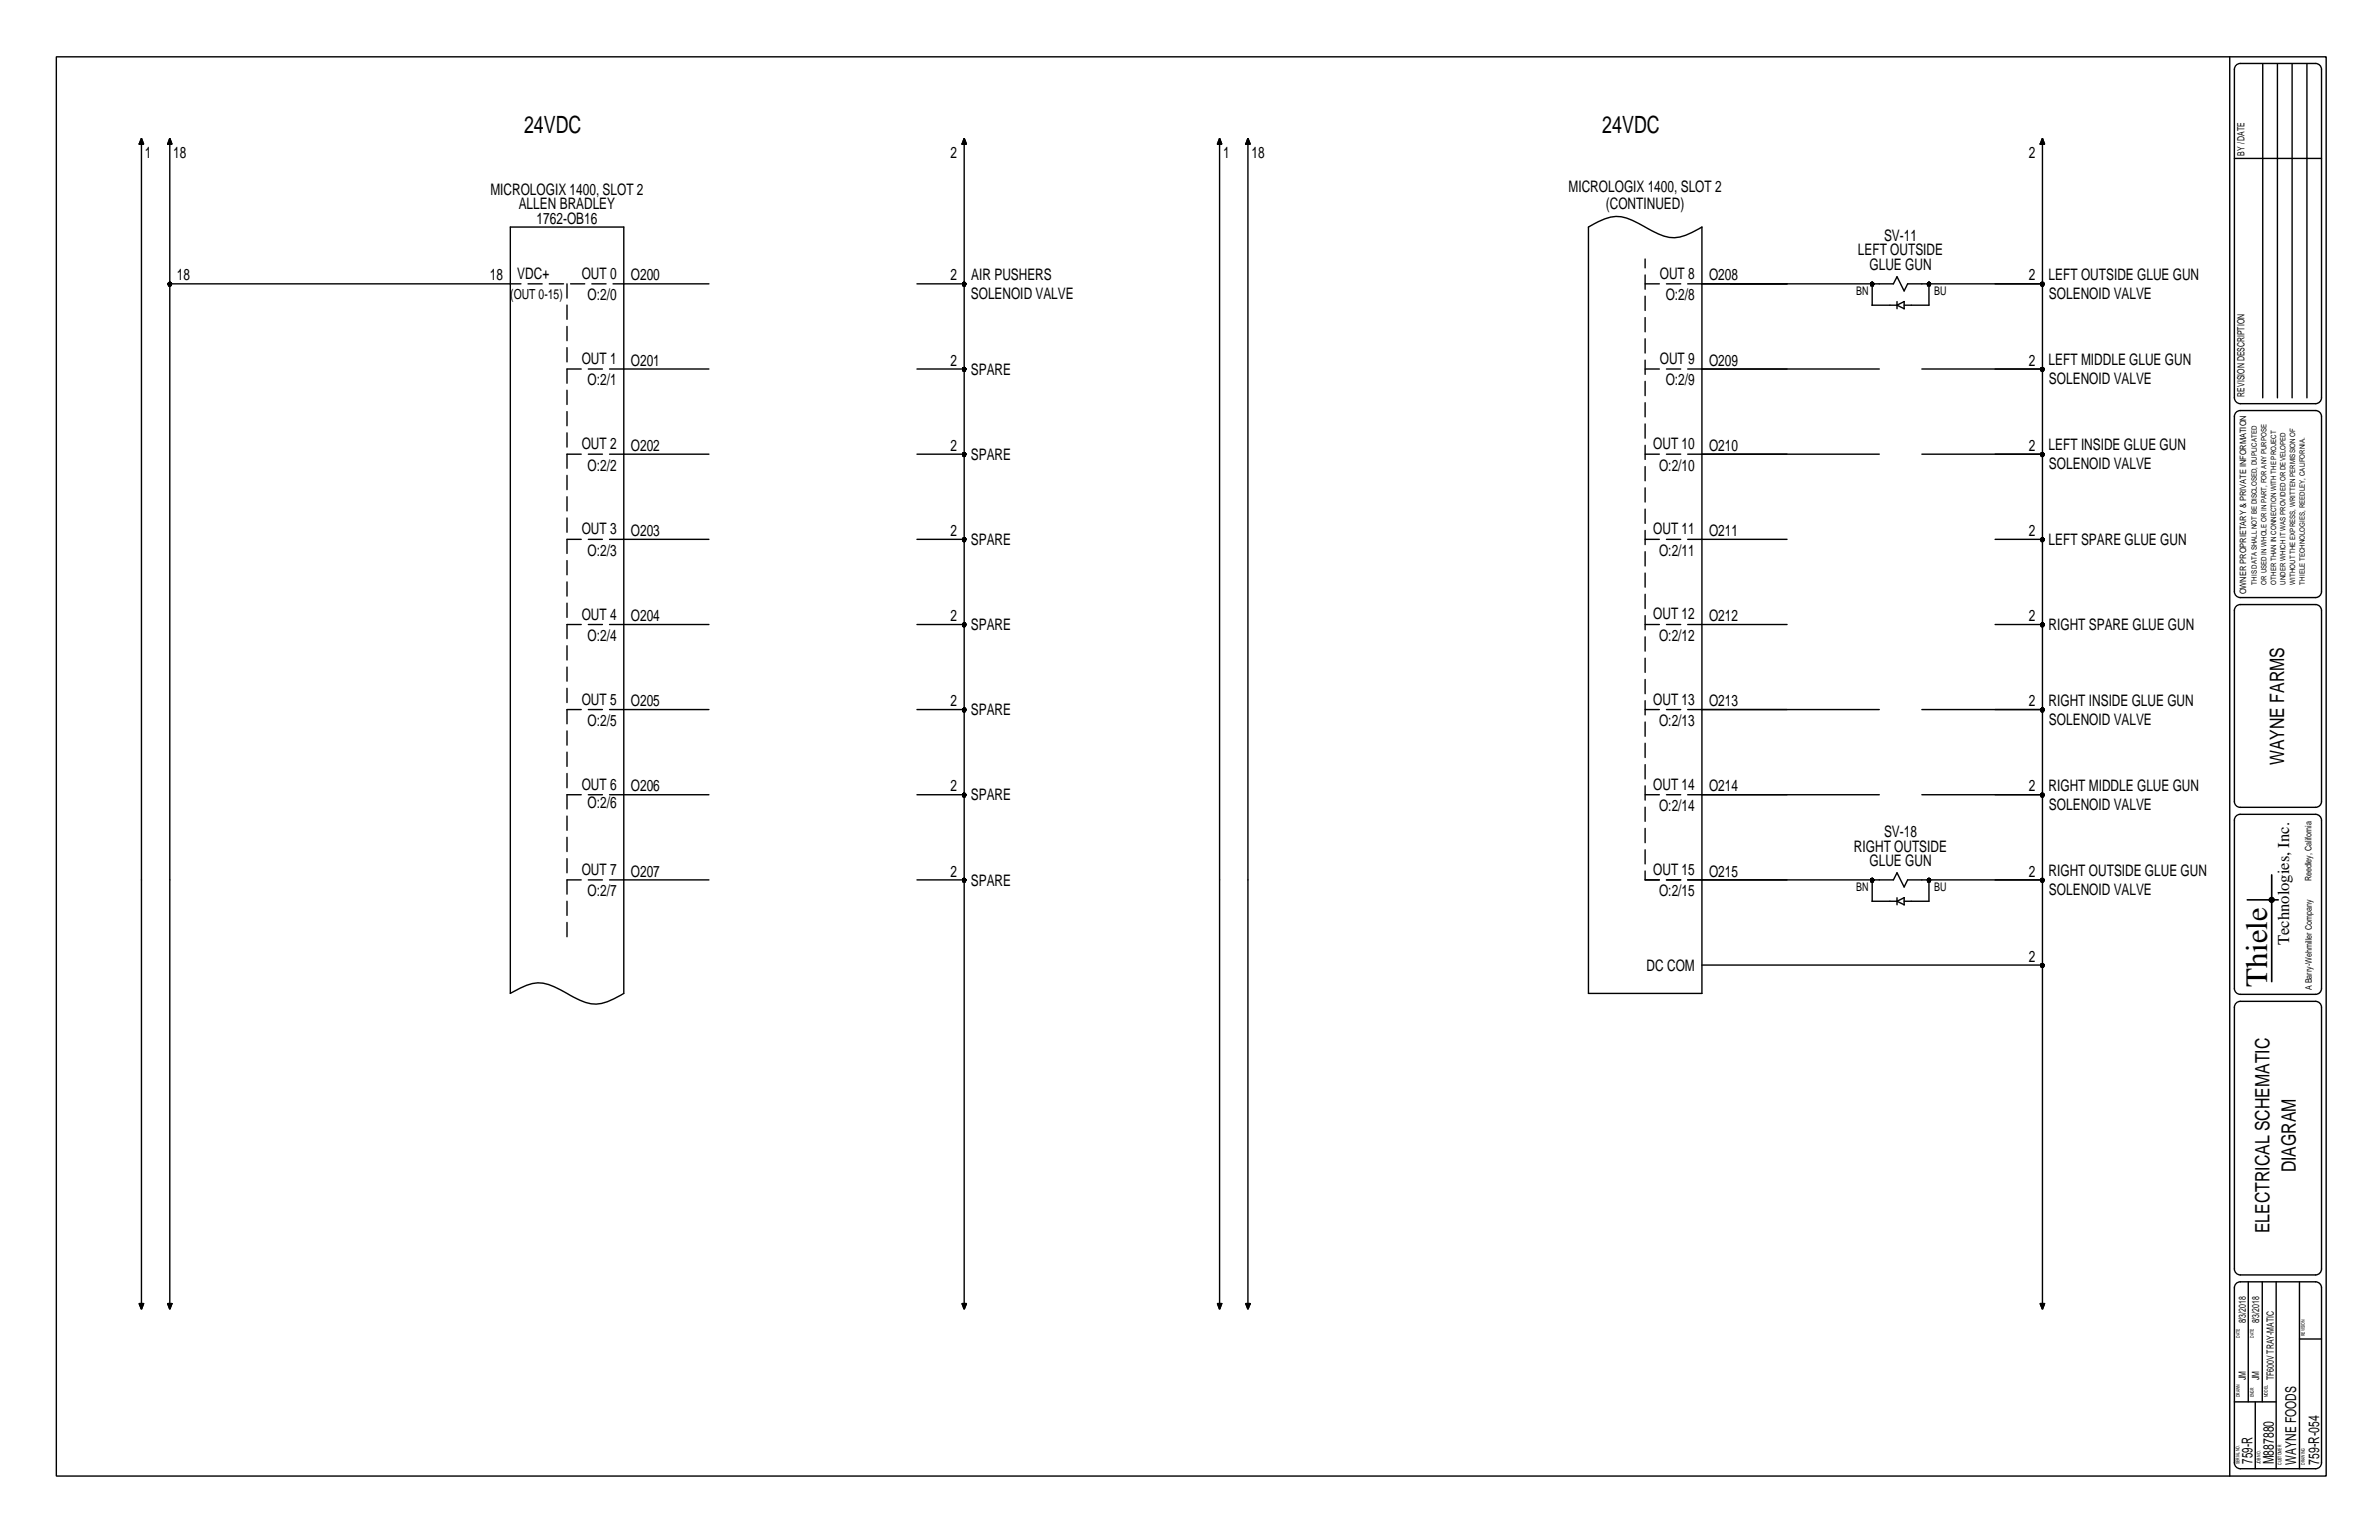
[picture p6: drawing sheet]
<svg xmlns="http://www.w3.org/2000/svg" width="432mm" height="279mm" viewBox="0 0 432 279" stroke-linecap="round" stroke-linejoin="round" font-family="sans-serif">
<defs><g id="words">
<text font-size="5.6" x="411.5" y="179" transform="rotate(-90 411.5 179)">Thiele</text>
<g font-size="4.3">
<text x="95.1" y="24.1">24VDC</text>
<text x="290.8" y="24.1">24VDC</text>
</g>
<g font-size="3.6">
<text x="414.6" y="138.8" transform="rotate(-90 414.6 138.8)">WAYNE FARMS</text>
<text x="416.7" y="212.7" transform="rotate(-90 416.7 212.7)">DIAGRAM</text>
<text x="411.9" y="223.8" transform="rotate(-90 411.9 223.8)">ELECTRICAL SCHEMATIC</text>
</g>
<text font-size="3" x="415.5" y="171.5" transform="rotate(-90 415.5 171.5)">Technologies, Inc.</text>
<g font-size="2.9">
<text x="26.3" y="28.7">1</text>
<text x="31.5" y="28.7">18</text>
<text x="172.5" y="28.7">2</text>
<text x="222" y="28.7">1</text>
<text x="227.2" y="28.7">18</text>
<text x="368.2" y="28.7">2</text>
<text x="89" y="35.4">MICROLOGIX 1400, SLOT 2</text>
<text x="284.7" y="34.8">MICROLOGIX 1400, SLOT 2</text>
<text x="94.2" y="38">ALLEN BRADLEY</text>
<text x="97.4" y="40.6">1762-OB16</text>
<text x="291.5" y="38">(CONTINUED)</text>
<text x="337.2" y="46.4">LEFT OUTSIDE</text>
<text x="342" y="43.8">SV-11</text>
<text x="32.1" y="50.9">18</text>
<text x="88.9" y="50.9">18</text>
<text x="93.9" y="50.6">VDC+</text>
<text x="105.6" y="50.6">OUT 0</text>
<text x="114.5" y="50.9">O200</text>
<text x="172.5" y="50.9">2</text>
<text x="176.3" y="50.8">AIR PUSHERS</text>
<text x="301.3" y="50.6">OUT 8</text>
<text x="310.2" y="50.9">O208</text>
<text x="339.3" y="48.9">GLUE GUN</text>
<text x="368.2" y="50.9">2</text>
<text x="371.8" y="50.8">LEFT OUTSIDE GLUE GUN</text>
<text x="106.7" y="54.5">O:2/0</text>
<text x="176.2" y="54.3">SOLENOID VALVE</text>
<text x="302.3" y="54.5">O:2/8</text>
<text x="371.9" y="54.3">SOLENOID VALVE</text>
<text x="105.6" y="66">OUT 1</text>
<text x="106.7" y="69.9">O:2/1</text>
<text x="114.5" y="66.3">O201</text>
<text x="172.5" y="66.3">2</text>
<text x="176.2" y="68">SPARE</text>
<text x="301.3" y="66">OUT 9</text>
<text x="302.3" y="69.9">O:2/9</text>
<text x="310.2" y="66.3">O209</text>
<text x="368.2" y="66.3">2</text>
<text x="371.8" y="66.3">LEFT MIDDLE GLUE GUN</text>
<text x="371.9" y="69.7">SOLENOID VALVE</text>
<text x="105.6" y="81.5">OUT 2</text>
<text x="114.5" y="81.8">O202</text>
<text x="172.5" y="81.8">2</text>
<text x="176.2" y="83.4">SPARE</text>
<text x="300.1" y="81.5">OUT 10</text>
<text x="310.2" y="81.8">O210</text>
<text x="368.2" y="81.8">2</text>
<text x="371.8" y="81.7">LEFT INSIDE GLUE GUN</text>
<text x="106.7" y="85.4">O:2/2</text>
<text x="301.1" y="85.4">O:2/10</text>
<text x="371.9" y="85.2">SOLENOID VALVE</text>
<text x="105.6" y="96.9">OUT 3</text>
<text x="106.7" y="100.8">O:2/3</text>
<text x="114.5" y="97.2">O203</text>
<text x="172.5" y="97.2">2</text>
<text x="176.2" y="98.9">SPARE</text>
<text x="300.1" y="96.9">OUT 11</text>
<text x="301.1" y="100.8">O:2/11</text>
<text x="310.2" y="97.2">O211</text>
<text x="368.2" y="97.2">2</text>
<text x="371.8" y="98.9">LEFT SPARE GLUE GUN</text>
<text x="105.6" y="112.4">OUT 4</text>
<text x="114.5" y="112.7">O204</text>
<text x="172.5" y="112.7">2</text>
<text x="300.1" y="112.4">OUT 12</text>
<text x="310.2" y="112.7">O212</text>
<text x="368.2" y="112.7">2</text>
<text x="106.7" y="116.3">O:2/4</text>
<text x="176.2" y="114.3">SPARE</text>
<text x="301.1" y="116.3">O:2/12</text>
<text x="371.8" y="114.3">RIGHT SPARE GLUE GUN</text>
<text x="105.6" y="127.8">OUT 5</text>
<text x="106.7" y="131.7">O:2/5</text>
<text x="114.5" y="128.1">O205</text>
<text x="172.5" y="128.1">2</text>
<text x="176.2" y="129.8">SPARE</text>
<text x="300.1" y="127.8">OUT 13</text>
<text x="301.1" y="131.7">O:2/13</text>
<text x="310.2" y="128.1">O213</text>
<text x="368.2" y="128.1">2</text>
<text x="371.8" y="128">RIGHT INSIDE GLUE GUN</text>
<text x="371.9" y="131.5">SOLENOID VALVE</text>
<text x="105.6" y="143.3">OUT 6</text>
<text x="114.5" y="143.6">O206</text>
<text x="172.5" y="143.6">2</text>
<text x="300.1" y="143.3">OUT 14</text>
<text x="310.2" y="143.6">O214</text>
<text x="368.2" y="143.6">2</text>
<text x="371.8" y="143.5">RIGHT MIDDLE GLUE GUN</text>
<text x="106.7" y="146.5">O:2/6</text>
<text x="176.2" y="145.2">SPARE</text>
<text x="301.1" y="147.2">O:2/14</text>
<text x="371.9" y="147">SOLENOID VALVE</text>
<text x="336.5" y="154.5">RIGHT OUTSIDE</text>
<text x="342" y="151.9">SV-18</text>
<text x="105.6" y="158.7">OUT 7</text>
<text x="114.5" y="159">O207</text>
<text x="172.5" y="159">2</text>
<text x="176.2" y="160.7">SPARE</text>
<text x="300.1" y="158.8">OUT 15</text>
<text x="310.2" y="159">O215</text>
<text x="339.3" y="157.1">GLUE GUN</text>
<text x="368.2" y="159">2</text>
<text x="371.8" y="158.9">RIGHT OUTSIDE GLUE GUN</text>
<text x="106.7" y="162.6">O:2/7</text>
<text x="301.1" y="162.6">O:2/15</text>
<text x="371.9" y="162.4">SOLENOID VALVE</text>
<text x="298.9" y="176.1">DC COM</text>
<text x="368.2" y="174.5">2</text>
</g>
<g font-size="2.7">
<text x="408.9" y="265.5" transform="rotate(-90 408.9 265.5)">759-R</text>
<text x="412.7" y="265.6" transform="rotate(-90 412.7 265.6)">M887880</text>
<text x="416.8" y="265.7" transform="rotate(-90 416.8 265.7)">WAYNE FOODS</text>
<text x="420.9" y="265.7" transform="rotate(-90 420.9 265.7)">759-R-054</text>
</g>
<text font-size="2.5" x="92.6" y="54.3">(OUT 0-15)</text>
<g font-size="2.2">
<text x="336.9" y="53.6">BN</text>
<text x="351.1" y="53.6">BU</text>
<text x="336.9" y="161.7">BN</text>
<text x="351.1" y="161.7">BU</text>
</g>
<g font-size="1.8">
<text x="407.4" y="28.2" transform="rotate(-90 407.4 28.2)">BY / DATE</text>
<text x="407.4" y="71.9" transform="rotate(-90 407.4 71.9)">REVISION DESCRIPTION</text>
<text x="407.6" y="240.1" transform="rotate(-90 407.6 240.1)">8/3/2018</text>
<text x="410" y="240.1" transform="rotate(-90 410 240.1)">8/3/2018</text>
<text x="407.6" y="250.4" transform="rotate(-90 407.6 250.4)">JM</text>
<text x="410" y="250.4" transform="rotate(-90 410 250.4)">JM</text>
<text x="412.7" y="250.4" transform="rotate(-90 412.7 250.4)">TF600V TRAY-MATIC</text>
</g>
<g font-size="1.6">
<text x="407.7" y="107.8" transform="rotate(-90 407.7 107.8)">OWNER PROPRIETARY &amp; PRIVATE INFORMATION</text>
<text x="419.6" y="159.9" transform="rotate(-90 419.6 159.9)">Reedley, California</text>
<text x="419.6" y="179.6" transform="rotate(-90 419.6 179.6)">A Barry-Wehmiller Company</text>
</g>
<g font-size="1.3">
<text x="409.6" y="106" transform="rotate(-90 409.6 106)">THIS DATA SHALL NOT BE DISCLOSED, DUPLICATED</text>
<text x="411.4" y="106" transform="rotate(-90 411.4 106)">OR USED IN WHOLE OR IN PART, FOR ANY PURPOSE</text>
<text x="413.1" y="106" transform="rotate(-90 413.1 106)">OTHER THAN IN CONNECTION WITH THE PROJECT</text>
<text x="414.8" y="106" transform="rotate(-90 414.8 106)">UNDER WHICH IT WAS PROVIDED OR DEVELOPED</text>
<text x="416.6" y="106" transform="rotate(-90 416.6 106)">WITHOUT THE EXPRESS, WRITTEN PERMISSION OF</text>
<text x="418.3" y="106" transform="rotate(-90 418.3 106)">THIELE TECHNOLOGIES, REEDLEY, CALIFORNIA.</text>
</g>
<g font-size=".9">
<text x="406.6" y="242.7" transform="rotate(-90 406.6 242.7)">DATE</text>
<text x="409.1" y="242.7" transform="rotate(-90 409.1 242.7)">DATE</text>
<text x="418.3" y="242.4" transform="rotate(-90 418.3 242.4)">REVISION</text>
<text x="406.6" y="253.5" transform="rotate(-90 406.6 253.5)">DRAWN</text>
<text x="409.1" y="253.5" transform="rotate(-90 409.1 253.5)">ENGR</text>
<text x="411.6" y="253.5" transform="rotate(-90 411.6 253.5)">MODEL</text>
<text x="406.5" y="265.7" transform="rotate(-90 406.5 265.7)">SERIAL NO.</text>
<text x="410.3" y="265.7" transform="rotate(-90 410.3 265.7)">JOB NO.</text>
<text x="414.1" y="265.8" transform="rotate(-90 414.1 265.8)">CUSTOMER</text>
<text x="418.3" y="265.8" transform="rotate(-90 418.3 265.8)">DRAWING</text>
</g>
</g></defs>
<g fill="none" stroke="#000" stroke-width=".25">
<path d="M10.2 10.3h412v257.5h-412zM404.7 10.3v257.5M405.6 12.6v59.6M406.6 11.5h13.7a1.08 1.08 0 0 1 1.1 1.1v59.6a1.08 1.08 0 0 1-1.1 1h-13.7M410.7 11.6v60.6M413.4 11.6v60.6M416 11.6v60.6M418.7 11.6v60.6M25.3 26.1h.8zM25.7 25.7v211.2M25.7 25.1l.4 1h-.8zM30.4 26.1h.8z"/>
<path d="M30.8 25.7v211.2M30.8 25.1l.4 1h-.8zM174.6 26.1h.8zM175 25.1l.4 1h-.8zM175 25.7v211.2M221 26.1h.7zM221.4 25.7v211.2M221.4 25.1l.3 1h-.7zM226.1 26.1h.8zM226.5 25.7v211.2M226.5 25.1l.4 1h-.8zM370.3 26.1h.8z"/>
<path d="M370.7 25.1l.4 1h-.8zM370.7 25.7v211.2M405.6 28.7h15.8M30.6 51.5v.1zM30.6 51.5h.1M30.6 51.4h.1M30.6 51.5l.1 .2zM30.6 51.6h.1M30.6 51.5h.2l-.1 .2zM30.6 51.4v.1zM30.6 51.4l.1-.1zM30.6 51.3h.1"/>
<path d="M30.6 51.6l.1 .1zM30.6 51.7h.1M30.7 51.3l-.1 .2zM30.7 51.3l.1-.1zM30.7 51.3l.1 .2zM30.7 51.7l.1 .1zM30.7 51.3l.1-.1v.3zM30.7 51.3l.1 .2h-.2zM30.7 51.3l-.1 .1zM30.7 51.3h.1M30.7 51.7h.1M30.8 51.8h.1"/>
<path d="M30.7 51.2h.1M30.7 51.8h.1M30.8 51.2h.1M30.9 51.3h.1M30.9 51.7h.1M30.8 51.2l.2 .1-.2 .2zM30.8 51.2l.2 .1zM30.8 51.5l.2 .2-.2 .1zM30.8 51.5h.3l-.1 .2zM30.8 51.8l.2-.1zM30.8 51.5l-.1 .2zM30.8 51.5l.2 .2z"/>
<path d="M30.8 51.5h63.8M30.8 51.5v.3l-.1-.1zM30.9 51.2h.1M30.9 51.8h.1M31 51.3h.1M31 51.7h.1M31 51.3l.1 .1zM31 51.3l-.2 .2zM31 51.3l.1 .2zM31 51.7l.1-.1zM31 51.3l.1 .2h-.3zM31 51.4h.1"/>
<path d="M31 51.6h.1M31.1 51.4v.1zM31.1 51.4h.1M31.1 51.5h.1M31.1 51.6l-.1 .1zM31.1 51.6h.1M31.1 51.5v.1zM31.1 51.5l-.1 .2zM92.6 41.2h20.6v139l-1.1 .7a6.8 6.8 0 0 1-5.9 .9l-.8-.3a42.7 42.7 0 0 0-6.5-3.1 7 7 0 0 0-5.1 1.2l-1.2 .6zM95.8 51.5h2.6M99.7 51.5h2.6M102.9 51.5v2.6"/>
<path d="M102.9 55.4v2.5M102.9 59.2v2.6M103.6 51.5h2.5M107.4 51.5h2.6M111.3 51.5h17.4M166.4 51.5h8.6M174.8 51.4h.1M174.8 51.5h.1M174.8 51.5l.1 .2zM174.8 51.5v.1zM174.8 51.6h.1M174.8 51.5h.2l-.1 .2z"/>
<path d="M174.8 51.4v.1zM174.8 51.6l.1 .1zM174.8 51.3h.1M174.8 51.7h.1M174.9 51.3l-.1 .2zM174.9 51.3l.1-.1zM174.9 51.3l.1 .2zM174.9 51.7l.1 .1zM174.9 51.3h.1M174.9 51.7h.1M174.9 51.3l.1-.1v.3zM174.9 51.3l.1 .2h-.2z"/>
<path d="M174.9 51.3l-.1 .1zM175 51.8h.1M174.9 51.2h.1M174.9 51.8h.1M175 51.2h.1M175 51.2l.2 .1zM175 51.2l.1 .1zM175 51.5l-.1 .2zM175 51.8l.2-.1zM175 51.5l.2 .2zM175 51.8l.1-.1zM175 51.2l.2 .1-.2 .2z"/>
<path d="M175 51.5l.2 .2-.2 .1zM175 51.5h.3l-.1 .2zM175 51.5v.3l-.1-.1zM175.1 51.2h.1M175.1 51.3h.1M175.1 51.7h.1M175.1 51.8h.1M175.2 51.3h.1M175.2 51.7h.1M175.2 51.3l.1 .2h-.3zM175.2 51.3l-.2 .2zM175.2 51.3l.1 .2z"/>
<path d="M175.2 51.3v.1zM175.2 51.4h.1M175.2 51.6h.1M175.2 51.4l.1 .1zM175.2 51.6v.1zM175.3 51.5h.1M175.3 51.5l-.1 .2zM175.3 51.5l-.1 .1zM175.3 51.6h.1M288.3 41.2a10 10 0 0 1 5.5-1.9 13.4 13.4 0 0 1 5.4 2.2l1 .5a6.3 6.3 0 0 0 6.5 .3l2.2-1.1v139h-20.6zM298.6 47v1.6M298.6 49.9v2.6"/>
<path d="M298.6 53.7v2.6M298.6 57.6v2.6M298.6 51.5h2.6M302.5 51.5h2.6M339.6 51.5h.2l-.1 .2zM339.6 51.5l.1 .2zM339.6 51.5v.1zM339.6 51.5h.1M339.6 51.6h.1M339.6 51.4h.1M339.6 51.6l.1 .1zM339.6 51.7h.1"/>
<path d="M339.6 51.3h.1M339.6 51.4v.1zM339.7 51.3h.1M339.7 51.7l.1 .1zM339.7 51.3l.1-.1zM339.7 51.3l.1 .2zM339.7 51.8h.1M339.7 51.7h.1M339.7 51.3l-.1 .2zM339.7 51.3l.1 .2h-.2zM339.7 51.3l.1-.1v.3zM339.8 51.8h.1"/>
<path d="M339.7 51.2h.1M339.8 51.2h.1M339.8 51.8l.2-.1zM339.8 51.5h.3l-.1 .2zM339.8 51.5l.2 .2-.2 .1zM339.8 51.2l.2 .1zM339.8 51.2l.2 .1-.2 .2zM339.8 51.8h.1zM339.8 51.2l.1 .1zM339.8 51.5l.2 .2zM339.8 51.5l-.1 .2zM339.8 51.5v3.9h4.5"/>
<path d="M339.8 51.5v.3l-.1-.1zM339.9 51.8h.1M339.9 51.2h.1M339.9 51.3h.1M340 51.7h.1M340 51.3h.1M339.9 51.7h.1M340 51.3l.1 .2zM340 51.3l-.2 .2zM340 51.3l.1 .2h-.3zM340 51.4h.1M340 51.6h.1"/>
<path d="M340 51.4l.1 .1zM340 51.6v.1zM340.1 51.6h.1M340.1 51.5l-.1 .1zM340.1 51.5h.1M340.1 51.5l-.1 .2zM344.3 55.4l1.3-.7v1.3zM344.3 54.7v1.3M349.9 51.5l.1 .2zM349.9 51.5v.1zM349.9 51.6h.1M349.9 51.4h.1"/>
<path d="M349.9 51.5h.1M349.9 51.5h.2l-.1 .2zM349.9 51.6l.1 .1zM349.9 51.4l.1-.1-.1 .2zM349.9 51.7h.1M349.9 51.3h.1M349.9 51.4v.1zM349.9 51.4l.1-.1zM350 51.3h.1M350 51.8h.1M350 51.7h.1M350 51.7l.1 .1z"/>
<path d="M350 51.3l.1-.1zM350 51.3l.1 .2h-.2zM350 51.3l.1-.1v.3zM350 51.3l-.1 .2zM350 51.3l.1 .2zM350 51.2h.1M350.1 51.8h.1M350.1 51.2h.1M350.1 51.5v.3l-.1-.1zM350.1 51.5l-.1 .2zM350.1 51.8l.2-.1zM350.1 51.5h.3l-.1 .2z"/>
<path d="M350.1 51.5l.2 .2-.2 .1zM350.1 51.2l.2 .1zM350.1 51.2l.2 .1-.2 .2zM350.2 51.8h.1M350.2 51.3h.1M350.1 51.5l.2 .2zM350.1 51.5v3.9h-4.5M350.2 51.2h.1M350.3 51.7h.1M350.3 51.3h.1M350.2 51.7h.1M350.3 51.3l.1 .2z"/>
<path d="M350.3 51.3l.1 .1zM350.3 51.3l-.2 .2zM350.3 51.3l.1 .2h-.3zM350.3 51.6h.1M350.3 51.4h.1M350.4 51.4v.1zM350.4 51.6h.1M350.4 51.5h.1M350.4 51.6l-.1 .1zM350.4 51.4h.1M350.4 51.5v.1zM350.4 51.5l-.1 .2z"/>
<path d="M370.5 51.5h.2l-.2 .2zM370.5 51.5v.2zM370.5 51.5h.1M370.5 51.4h.1M370.5 51.5v.1zM370.5 51.6h.1M370.5 51.6v.1zM370.5 51.4v.1zM370.5 51.3h.1M370.5 51.7h.1M370.5 51.3l.2-.1zM370.5 51.3l.2 .2z"/>
<path d="M370.5 51.7l.2 .1zM370.5 51.3l.2-.1v.3zM370.5 51.3l.2 .2h-.2zM370.5 51.3v.2zM370.5 51.3v.1zM370.6 51.3h.1M370.6 51.7h.1M370.6 51.3l.1-.1zM370.6 51.7l.1 .1zM370.6 51.2h.1M370.6 51.8h.1M370.8 51.3h.1"/>
<path d="M370.8 51.7h.1M370.7 51.2l.2 .1zM370.7 51.2h.1M370.7 51.5l-.2 .2zM370.7 51.8l.2-.1zM370.7 51.5l.2 .2zM370.7 51.8h.1M370.7 51.5h-24.5l-.6 1.3-1.3-2.6-.6 1.3h-37.4M370.7 51.5v.3l-.2-.1zM370.7 51.2l.2 .1-.2 .2zM370.7 51.5l.2 .2-.2 .1zM370.7 51.5h.3l-.1 .2z"/>
<path d="M370.8 51.2h.1M370.8 51.8h.1M370.9 51.3h.1M370.9 51.7h.1M370.9 51.3v.1zM370.9 51.3l.1 .2h-.3zM370.9 51.3l-.2 .2zM370.9 51.3l.1 .2zM370.9 51.4h.1M370.9 51.6h.1M370.9 51.4l.1 .1zM370.9 51.6v.1z"/>
<path d="M370.9 51.5h.1M371 51.5l-.1 .1zM371 51.5l-.1 .2zM102.9 63.1v2.6M102.9 70.8v2.6M102.9 74.7v2.5M102.9 78.5v2.6M105.5 67h-2.6v2.5M106.8 67h2.5M110.6 67h18.1M166.4 67h8.6M174.8 66.9h.1"/>
<path d="M174.8 67l.1 .2zM174.8 67v.1zM174.8 67h.1M174.8 67h.2l-.1 .2zM174.8 66.8h.1M174.8 67.1h.1M174.8 66.8v.2zM174.8 66.8v.1zM174.8 67.1l.1 .1zM174.8 66.7h.1M174.8 67.2h.1M174.9 66.7l-.1 .3z"/>
<path d="M174.9 66.7h.1zM174.9 66.7l.1 .3zM174.9 67.2h.1zM174.9 66.7h.1M174.9 67.2h.1M174.9 66.7h.1v.3zM174.9 66.7l.1 .3h-.2zM174.9 66.7l-.1 .1zM175 67.2h.1M175 66.7h.1M175 66.7h.2zM175 66.7h.1z"/>
<path d="M175 67l-.1 .2zM175 67.2h.2zM175 67l.2 .2zM175 67.2h.1zM175 66.7h.2l-.2 .3zM175 67l.2 .2h-.2zM175 67h.3l-.1 .2zM175 67v.2h-.1zM175.1 66.7h.1M175.1 67.2h.1M175.2 66.7h.1M175.2 67.2h.1"/>
<path d="M175.2 66.7l.1 .3h-.3zM175.2 66.7l-.2 .3zM175.2 66.7l.1 .3zM175.2 66.7v.1zM175.2 66.8h.1M175.2 67.1h.1M175.2 66.8l.1 .2zM175.2 66.8l.1 .1zM175.2 66.9h.1M175.2 67.1v.1zM175.2 67h.1M175.3 66.9h.1"/>
<path d="M175.3 67l-.1 .2zM175.3 67l-.1 .1zM175.3 67h.1M298.6 61.5v2.6M298.6 65.3v2.6M298.6 69.2v2.6M298.6 73.1v2.5M298.6 76.9v2.6M298.6 67h2.6M302.5 67h2.6M341.1 67h-34.8M348.8 67h21.9"/>
<path d="M370.5 67h.2l-.2 .2zM370.5 67v.2zM370.5 66.9h.1M370.5 66.8h.1M370.5 67v.1zM370.5 67h.1M370.5 67.1h.1M370.5 67.1v.1zM370.5 66.8v.2zM370.5 66.8v.1zM370.5 66.7h.1M370.5 67.2h.1"/>
<path d="M370.5 66.7h.2zM370.5 66.7l.2 .3zM370.5 67.2h.2zM370.5 66.7h.2v.3zM370.5 66.7l.2 .3h-.2zM370.5 66.7v.3zM370.5 66.7v.1zM370.6 66.7h.1M370.6 67.2h.1M370.6 66.7h.1zM370.6 67.2h.1zM370.8 66.7h.1"/>
<path d="M370.8 67.2h.1M370.7 66.7h.2zM370.7 66.7h.1M370.7 67l-.2 .2zM370.7 67.2h.2zM370.7 67l.2 .2zM370.7 67.2h.1M370.7 67v.2h-.2zM370.7 66.7h.2l-.2 .3zM370.7 67l.2 .2h-.2zM370.7 67h.3l-.1 .2zM370.9 66.7h.1"/>
<path d="M370.9 67.2h.1M370.9 66.7v.1zM370.9 66.7l.1 .3h-.3zM370.9 66.7l-.2 .3zM370.9 66.7l.1 .3zM370.9 66.8h.1M370.9 67.1h.1M370.9 66.8l.1 .2zM370.9 66.8l.1 .1zM370.9 66.9h.1M370.9 67.1v.1zM370.9 67h.1"/>
<path d="M371 67l-.1 .1zM371 67l-.1 .2zM405.6 75.6v31.7M406.6 74.5h13.7a1.08 1.08 0 0 1 1.1 1.1v31.7a1.08 1.08 0 0 1-1.1 1.1h-13.7M102.9 86.3v2.5M102.9 90.1v2.6M102.9 94v2.6M105.5 82.4h-2.6v2.6M105.5 97.9h-2.6v2.5M106.8 97.9h2.5M106.8 82.4h2.5M110.6 82.4h18.1"/>
<path d="M128.7 97.9h-18.1M166.4 97.9h8.6M166.4 82.4h8.6M174.8 97.8h.1M174.8 97.9l.1 .1zM174.8 97.9v.1zM174.8 97.9h.1M174.8 82.3h.1M174.8 82.4h.1M174.8 82.4l.1 .2zM174.8 82.4v.1zM174.8 82.5h.1"/>
<path d="M174.8 97.9h.2l-.1 .1zM174.8 82.4h.2l-.1 .2zM174.8 97.7h.1M174.8 98h.1M174.8 97.7v.2zM174.8 97.7v.1zM174.8 82.3v.1zM174.8 98h.1zM174.9 82.6h.1M174.8 82.2h.1M174.8 82.6h.1M174.8 97.6h.1"/>
<path d="M174.9 97.6l-.1 .3zM174.9 82.2l-.1 .2zM174.9 97.6h.1zM174.9 97.6l.1 .3zM174.9 98l.1 .1zM174.9 82.2l.1-.1zM174.9 82.2l.1 .2zM174.9 82.6l.1 .1zM174.9 97.6h.1M174.9 98.1h.1M174.9 82.2h.1M174.9 97.6h.1v.3z"/>
<path d="M174.9 97.6l.1 .3h-.2zM174.9 97.6l-.1 .1zM174.9 98h.1M174.9 82.2l.1-.1v.3zM174.9 82.2l.1 .2h-.2zM174.9 82.2l-.1 .1zM175 97.6h.1M175 98.1h.1M175 82.7h.1M174.9 82.1h.1M174.9 82.7h.1M175 82.1h.1"/>
<path d="M175 97.6h.2zM175 97.6h.1zM175 97.9l-.1 .1zM175 98.1l.2-.1zM175 97.9l.2 .1zM175 98.1h.1zM175 82.1l.2 .1zM175 82.1l.1 .1zM175 82.4l-.1 .2zM175 82.7l.2-.1zM175 82.4l.2 .2zM175 82.7l.1-.1z"/>
<path d="M175 97.6h.2l-.2 .3zM175 97.9l.2 .1-.2 .1zM175 97.9h.3l-.1 .1zM175 82.1l.2 .1-.2 .2zM175 82.4l.2 .2-.2 .1zM175 82.4h.3l-.1 .2zM175 97.9v.2l-.1-.1zM175 82.4v.3l-.1-.1zM175.1 97.6h.1M175.1 98.1h.1M175.1 82.1h.1M175.1 82.2h.1"/>
<path d="M175.1 82.6h.1M175.1 82.7h.1M175.2 97.6h.1M175.2 98h.1M175.2 82.2h.1M175.2 82.6h.1M175.1 98h.1M175.2 97.6l.1 .3h-.3zM175.2 97.6l-.2 .3zM175.2 82.2l.1 .2h-.3zM175.2 82.2l-.2 .2zM175.2 97.6l.1 .3z"/>
<path d="M175.2 82.2l.1 .2zM175.2 97.6v.1zM175.2 82.2v.1zM175.2 97.7h.1M175.2 82.3h.1M175.2 82.5h.1M175.2 97.7l.1 .2zM175.2 97.7l.1 .1zM175.2 82.3l.1 .1zM175.2 97.8h.1M175.2 97.9h.1M175.3 97.8h.1"/>
<path d="M175.3 97.9l-.1 .1zM175.3 97.9h.1M175.3 82.4h.1M175.3 82.4l-.1 .2zM175.3 82.4l-.1 .1zM175.3 82.5h.1M298.6 80.8v2.6M298.6 84.6v2.6M298.6 88.5v2.6M298.6 92.4v2.6M298.6 96.2v2.6M298.6 97.9h2.6"/>
<path d="M298.6 82.4h2.6M302.5 97.9h2.6M302.5 82.4h2.6M324.4 97.9h-18.1M341.1 82.4h-34.8M348.8 82.4h21.9M362.1 97.9h8.6M370.5 97.9h.2l-.2 .1zM370.5 82.4h.2l-.2 .2zM370.5 97.9v.1zM370.5 82.4v.2zM370.5 97.8h.1"/>
<path d="M370.5 97.7h.1M370.5 97.9h.1M370.5 98h.1M370.5 82.4h.1M370.5 82.3h.1M370.5 82.4v.1zM370.5 82.5h.1M370.5 82.6h.1M370.5 97.7v.2zM370.5 97.7v.1zM370.5 82.3v.1zM370.5 82.2h.1"/>
<path d="M370.5 97.6h.1M370.5 97.6h.2zM370.5 97.6l.2 .3zM370.5 98l.2 .1zM370.5 82.2l.2-.1zM370.5 82.2l.2 .2zM370.5 82.6l.2 .1zM370.5 97.6h.2v.3zM370.5 97.6l.2 .3h-.2zM370.5 97.6v.3zM370.5 97.6v.1zM370.5 98.1h.1"/>
<path d="M370.5 82.2l.2-.1v.3zM370.5 82.2l.2 .2h-.2zM370.5 82.2v.2zM370.5 82.2v.1zM370.6 97.6h.1M370.6 98.1h.1M370.6 82.2h.1M370.6 82.6h.1M370.6 97.6h.1zM370.6 98.1h.1zM370.6 82.2l.1-.1zM370.6 82.6l.1 .1z"/>
<path d="M370.6 82.1h.1M370.6 82.7h.1M370.8 97.6h.1M370.8 98.1h.1M370.8 82.2h.1M370.8 82.6h.1M370.7 97.6h.2zM370.7 97.6h.1M370.7 97.9l-.2 .1zM370.7 98.1l.2-.1zM370.7 97.9l.2 .1zM370.7 98.1h.1"/>
<path d="M370.7 82.1l.2 .1zM370.7 82.1h.1M370.7 82.4l-.2 .2zM370.7 82.7l.2-.1zM370.7 82.4l.2 .2zM370.7 82.7h.1M370.7 97.9v.2l-.2-.1zM370.7 82.4v.3l-.2-.1zM370.7 97.6h.2l-.2 .3zM370.7 97.9l.2 .1-.2 .1zM370.7 97.9h.3l-.1 .1zM370.7 82.1l.2 .1-.2 .2z"/>
<path d="M370.7 82.4l.2 .2-.2 .1zM370.7 82.4h.3l-.1 .2zM370.8 82.1h.1M370.8 82.7h.1M370.9 97.6h.1M370.9 98h.1M370.9 82.2h.1M370.9 82.6h.1M370.8 98h.1M370.9 97.6v.1zM370.9 82.2v.1zM370.9 97.6l.1 .3h-.3z"/>
<path d="M370.9 97.6l-.2 .3zM370.9 82.2l.1 .2h-.3zM370.9 82.2l-.2 .2zM370.9 97.6l.1 .3zM370.9 97.7h.1M370.9 82.2l.1 .2zM370.9 82.3h.1M370.9 82.5h.1M370.9 97.7l.1 .2zM370.9 97.7l.1 .1zM370.9 97.8h.1M370.9 97.9h.1"/>
<path d="M370.9 82.3l.1 .1zM370.9 82.4h.1M371 97.9l-.1 .1zM371 82.4l-.1 .1zM371 82.4l-.1 .2zM102.9 101.7v2.6M102.9 105.6v2.5M102.9 109.4v2.6M102.9 117.2v2.5M105.5 113.3h-2.6v2.6M106.8 113.3h2.5M110.6 113.3h18.1"/>
<path d="M166.4 113.3h8.6M174.8 113.2h.1M174.8 113.3h.1M174.8 113.3l.1 .2zM174.8 113.3v.1zM174.8 113.4h.1M174.8 113.3h.2l-.1 .2zM174.8 113.2v.1zM174.8 113.4l.1 .1zM174.8 113.1h.1M174.8 113.5h.1M174.9 113.1h.1"/>
<path d="M174.9 113.1l-.1 .2zM174.9 113.1l.1-.1zM174.9 113.1l.1 .2zM174.9 113.5l.1 .1zM174.9 113.5h.1M174.9 113.1l.1-.1v.3zM174.9 113.1l.1 .2h-.2zM174.9 113.1l-.1 .1zM175 113h.1M175 113.6h.1M174.9 113h.1M174.9 113.6h.1"/>
<path d="M175 113l.2 .1zM175 113l.1 .1zM175 113.1h.1M175 113.3l-.1 .2zM175 113.6l.2-.1zM175 113.3l.2 .2zM175 113.6l.1-.1zM175 113.5h.1M175 113l.2 .1-.2 .2zM175 113.3l.2 .2-.2 .1zM175 113.3h.3l-.1 .2zM175 113.3v.3l-.1-.1z"/>
<path d="M175.1 113.1h.1M175.1 113.5h.1M175.2 113.1h.1M175.2 113.5h.1M175.2 113.1l.1 .2h-.3zM175.2 113.1l-.2 .2zM175.2 113.1l.1 .2zM175.2 113.1v.1zM175.2 113.2h.1M175.2 113.4h.1M175.2 113.2l.1 .1zM175.3 113.3h.1"/>
<path d="M175.2 113.4v.1zM175.3 113.3l-.1 .2zM175.3 113.3l-.1 .1zM175.3 113.4h.1M298.6 100.1v2.6M298.6 104v2.5M298.6 107.8v2.6M298.6 111.7v2.6M298.6 115.5v2.6M298.6 119.4v2.6M298.6 113.3h2.6M302.5 113.3h2.6"/>
<path d="M324.4 113.3h-18.1M362.1 113.3h8.6M370.5 113.3h.2l-.2 .2zM370.5 113.3v.2zM370.5 113.3h.1M370.5 113.2h.1M370.5 113.3v.1zM370.5 113.4h.1M370.5 113.4v.1zM370.5 113.2v.1zM370.5 113.1h.1M370.5 113.5h.1"/>
<path d="M370.5 113.1l.2-.1zM370.5 113.1l.2 .2zM370.5 113.5l.2 .1zM370.5 113.1l.2-.1v.3zM370.5 113.1l.2 .2h-.2zM370.5 113.1v.2zM370.5 113.1v.1zM370.6 113.1h.1M370.6 113.5h.1M370.6 113.1l.1-.1zM370.6 113.5l.1 .1zM370.6 113h.1"/>
<path d="M370.6 113.6h.1M370.8 113.1h.1M370.8 113.5h.1M370.7 113l.2 .1zM370.7 113h.1M370.7 113.1h.1M370.7 113.3l-.2 .2zM370.7 113.6l.2-.1zM370.7 113.3l.2 .2zM370.7 113.6h.1M370.7 113.5h.1M370.7 113.3v.3l-.2-.1z"/>
<path d="M370.7 113l.2 .1-.2 .2zM370.7 113.3l.2 .2-.2 .1zM370.7 113.3h.3l-.1 .2zM370.9 113.1h.1M370.9 113.5h.1M370.9 113.1v.1zM370.9 113.1l.1 .2h-.3zM370.9 113.1l-.2 .2zM370.9 113.1l.1 .2zM370.9 113.2h.1M370.9 113.4h.1M370.9 113.2l.1 .1z"/>
<path d="M370.9 113.4v.1zM370.9 113.3h.1M371 113.3l-.1 .1zM371 113.3l-.1 .2zM405.6 110.8v34.6M406.6 109.7h13.7a1.08 1.08 0 0 1 1.1 1.1v34.6a1.06 1.06 0 0 1-1.1 1.1h-13.7M102.9 121v2.6M102.9 124.9v2.6M102.9 132.6v2.6M102.9 136.5v2.5M105.5 128.7h-2.6v2.6M106.8 128.7h2.5"/>
<path d="M128.7 128.7h-18.1M166.4 128.7h8.6M174.8 128.7h.1M174.8 128.7l.1 .2zM174.8 128.7v.2zM174.8 128.8v.1zM174.8 128.8h.1M174.8 128.7h.2l-.1 .2zM174.8 128.6h.1M174.8 128.9h.1M174.8 128.6v.1zM174.8 128.9h.1z"/>
<path d="M174.9 128.5h.1M174.8 128.5h.1M174.9 128.5l-.1 .2zM174.9 128.5h.1zM174.9 128.5l.1 .2zM174.9 128.9l.1 .1zM174.9 129h.1M174.9 128.5h.1v.2zM174.9 128.5l.1 .2h-.2zM174.9 128.9h.1M174.9 128.5l-.1 .1zM175 128.5h.1"/>
<path d="M175 129h.1M175 128.5h.2zM175 128.5h.1zM175 128.7l-.1 .2zM175 129l.2-.1zM175 128.7l.2 .2zM175 129h.1zM175 128.5h.2l-.2 .2zM175 128.7l.2 .2-.2 .1zM175 128.7h.3l-.1 .2zM175 128.7v.3l-.1-.1zM175.1 128.5h.1"/>
<path d="M175.1 129h.1M175.2 128.5h.1M175.2 128.9h.1M175.1 128.9h.1M175.2 128.5l.1 .2h-.3zM175.2 128.5l-.2 .2zM175.2 128.5l.1 .2zM175.2 128.5v.1zM175.2 128.6h.1M175.2 128.6l.1 .1zM175.3 128.7h.1M175.2 128.7h.1"/>
<path d="M175.2 128.8h.1M175.3 128.7l-.1 .2zM175.3 128.8h.1M298.6 123.3v2.6M298.6 127.1v2.6M298.6 131v2.6M298.6 134.9v2.5M298.6 138.7v2.6M298.6 128.7h2.6M302.5 128.7h2.6M341.1 128.7h-34.8M348.8 128.7h21.9"/>
<path d="M370.5 128.7h.2l-.2 .2zM370.5 128.7v.2zM370.5 128.7h.1M370.5 128.6h.1M370.5 128.8h.1M370.5 128.9h.1M370.5 128.6v.1zM370.5 128.5h.1M370.5 128.5h.2zM370.5 128.5l.2 .2zM370.5 128.9l.2 .1zM370.5 128.5h.2v.2z"/>
<path d="M370.5 128.5l.2 .2h-.2zM370.5 128.5v.2zM370.5 128.5v.1zM370.5 129h.1M370.6 128.5h.1M370.6 129h.1M370.6 128.5h.1zM370.6 129h.1zM370.8 128.5h.1M370.8 129h.1M370.7 128.5h.2zM370.7 128.5h.1"/>
<path d="M370.7 128.7l-.2 .2zM370.7 129l.2-.1zM370.7 128.7l.2 .2zM370.7 129h.1M370.7 128.7v.3l-.2-.1zM370.7 128.5h.2l-.2 .2zM370.7 128.7l.2 .2-.2 .1zM370.7 128.7h.3l-.1 .2zM370.9 128.5h.1M370.9 128.9h.1M370.8 128.9h.1M370.9 128.5v.1z"/>
<path d="M370.9 128.5l.1 .2h-.3zM370.9 128.5l-.2 .2zM370.9 128.5l.1 .2zM370.9 128.6h.1M370.9 128.6l.1 .1zM370.9 128.7h.1M370.9 128.8h.1M371 128.7l-.1 .2zM371 128.8l-.1 .1zM102.9 140.3v2.6M102.9 148.1v2.5M102.9 151.9v2.6"/>
<path d="M102.9 155.8v2.5M105.5 159.6h-2.6v2.6M105.5 144.2h-2.6v2.6M106.8 159.6h2.5M106.8 144.2h2.5M110.6 159.6h18.1M110.6 144.2h18.1M166.4 144.2h8.6M166.4 159.6h8.6M174.8 159.6h.1M174.8 159.6l.1 .3zM174.8 159.6v.2z"/>
<path d="M174.8 159.7v.1zM174.8 159.7h.1M174.8 144.1h.1M174.8 144.2h.1M174.8 144.2l.1 .2zM174.8 144.2v.1zM174.8 144.3h.1M174.8 159.6h.2l-.1 .3zM174.8 144.2h.2l-.1 .2zM174.8 159.5h.1M174.8 159.8h.1M174.8 159.5v.1z"/>
<path d="M174.8 144.1v.1zM174.8 159.8l.1 .1zM174.8 144.3l.1 .1zM174.8 144h.1M174.8 144.4h.1M174.9 159.4h.1M174.9 144h.1M174.8 159.4h.1M174.8 159.9h.1M174.9 159.4l-.1 .2zM174.9 144l-.1 .2zM174.9 159.4h.1z"/>
<path d="M174.9 159.4l.1 .2zM174.9 159.9h.1zM174.9 144l.1-.1zM174.9 144l.1 .2zM174.9 144.4l.1 .1zM174.9 159.9h.1M174.9 144.4h.1M174.9 159.4h.1v.2zM174.9 159.4l.1 .2h-.2zM174.9 144l.1-.1v.3zM174.9 144l.1 .2h-.2zM174.9 159.4l-.1 .1z"/>
<path d="M174.9 144l-.1 .1zM175 159.9h.1M175 143.9h.1M175 144.5h.1M175 159.4h.1M174.9 143.9h.1M174.9 144.5h.1M175 159.4h.2zM175 159.4h.1zM175 159.6l-.1 .3zM175 159.9h.2zM175 159.6l.2 .3z"/>
<path d="M175 159.9h.1zM175 143.9l.2 .1zM175 143.9l.1 .1zM175 144h.1M175 144.2l-.1 .2zM175 144.5l.2-.1zM175 144.2l.2 .2zM175 144.5l.1-.1zM175 144.4h.1M175 159.4h.2l-.2 .2zM175 159.6l.2 .3h-.2zM175 159.6h.3l-.1 .3z"/>
<path d="M175 143.9l.2 .1-.2 .2zM175 144.2l.2 .2-.2 .1zM175 144.2h.3l-.1 .2zM175 159.6v.3h-.1zM175 144.2v.3l-.1-.1zM175.1 159.4h.1M175.1 159.9h.1M175.1 144h.1M175.1 144.4h.1M175.2 159.4h.1M175.2 159.9h.1M175.2 144h.1"/>
<path d="M175.2 144.4h.1M175.2 159.4l.1 .2h-.3zM175.2 159.4l-.2 .2zM175.2 144l.1 .2h-.3zM175.2 144l-.2 .2zM175.2 159.4l.1 .2zM175.2 144l.1 .2zM175.2 159.4v.1zM175.2 144v.1zM175.2 159.5h.1M175.2 159.8h.1M175.2 144.1h.1"/>
<path d="M175.2 144.3h.1M175.2 159.5l.1 .1zM175.3 159.6h.1M175.2 144.1l.1 .1zM175.3 144.2h.1M175.2 159.6h.1M175.2 159.8v.1zM175.2 159.7h.1M175.2 144.3v.1zM175.3 159.6l-.1 .3zM175.3 159.6l-.1 .2zM175.3 159.7l-.1 .1z"/>
<path d="M175.3 159.7h.1M175.3 144.2l-.1 .2zM175.3 144.2l-.1 .1zM175.3 144.3h.1M298.6 158v1.6h2.6M298.6 142.6v2.6M298.6 146.5v2.5M298.6 150.3v2.6M298.6 154.2v2.5M298.6 144.2h2.6M302.5 159.6h2.6M302.5 144.2h2.6"/>
<path d="M306.3 159.6h37.4l.6-1.3 1.3 2.6 .6-1.3h24.5M339.6 159.7h.2l-.1 .2zM339.6 159.7l.1 .2zM339.6 159.7v.1zM339.6 159.7h.1M339.6 159.6h.1M339.6 159.8h.1M339.6 159.5h.1M339.6 159.8l.1 .1zM339.6 159.5v.1zM339.6 159.5v.2zM339.7 159.4h.1"/>
<path d="M339.6 159.9h.1M339.6 159.4h.1M339.7 159.9h.1zM339.7 159.4h.1zM339.7 159.4l.1 .3zM339.7 159.9h.1M339.7 159.4l-.1 .3zM339.7 159.4l.1 .3h-.2zM339.7 159.4h.1v.3zM339.7 159.4l-.1 .1zM339.8 159.9h.1M339.8 159.4h.1"/>
<path d="M339.8 159.9h.2zM339.8 159.7h.3l-.1 .2zM339.8 159.7l.2 .2h-.2zM339.8 159.4h.2zM339.8 159.4h.2l-.2 .3zM339.8 159.9h.1zM339.8 159.4h.1zM339.8 159.7l.2 .2zM339.8 159.7l-.1 .2zM339.8 159.7v3.8h4.5M339.8 159.7v.2h-.1zM339.9 159.9h.1"/>
<path d="M339.9 159.4h.1M340 159.9h.1M340 159.4h.1M340 159.8h.1M340 159.5h.1M340 159.4v.1zM340 159.4l.1 .3zM340 159.4l-.2 .3zM340 159.4l.1 .3h-.3zM340 159.8v.1zM340 159.5l.1 .2zM340.1 159.6h.1"/>
<path d="M340 159.7h.1M340 159.6h.1M340.1 159.7h.1M340.1 159.7l-.1 .2zM340.1 159.7l-.1 .1zM341.1 144.2h-34.8M348.8 144.2h21.9M349.9 159.7l.1 .2zM349.9 159.8h.1M349.9 159.7v.1zM349.9 159.7h.1M349.9 159.5h.1"/>
<path d="M349.9 159.6h.1M349.9 159.7h.2l-.1 .2zM349.9 159.8l.1 .1zM349.9 159.5v.2zM350 159.4h.1M349.9 159.9h.1M349.9 159.4h.1M350 159.9h.1M350 159.9h.1zM350 159.4h.1zM350 159.4l-.1 .3zM350 159.4l.1 .3h-.2z"/>
<path d="M350 159.4h.1v.3zM350 159.4l-.1 .1zM350 159.4l.1 .3zM350.1 159.9h.1M350.1 159.4h.1M350.1 159.7v.2h-.1zM350.1 159.7l-.1 .2zM350.1 159.9h.2zM350.1 159.7h.3l-.1 .2zM350.1 159.7l.2 .2h-.2zM350.1 159.4h.2zM350.1 159.4h.2l-.2 .3z"/>
<path d="M350.2 159.9h.1M350.2 159.4h.1M350.1 159.7l.2 .2zM350.1 159.7v3.8h-4.5M350.3 159.9h.1M350.3 159.4h.1M350.3 159.4l.1 .3zM350.3 159.4l.1 .1zM350.3 159.8h.1M350.3 159.9l.1-.1zM350.3 159.5h.1M350.3 159.4l-.2 .3z"/>
<path d="M350.3 159.4l.1 .3h-.3zM350.4 159.6h.1M350.4 159.5v.2zM350.4 159.8h.1M350.4 159.7h.1M350.4 159.8l-.1 .1zM350.4 159.5h.1M350.4 159.7v.1zM350.4 159.7l-.1 .2zM370.5 159.6h.2l-.2 .3zM370.5 144.2h.2l-.2 .2zM370.5 159.6v.3z"/>
<path d="M370.5 144.2v.2zM370.5 159.6h.1M370.5 159.5h.1M370.5 159.6v.2zM370.5 159.7v.1zM370.5 159.7h.1M370.5 159.8h.1M370.5 144.2h.1M370.5 144.1h.1M370.5 144.2v.1zM370.5 144.3h.1M370.5 159.8v.1z"/>
<path d="M370.5 144.3v.1zM370.5 159.5v.1zM370.5 144.1v.1zM370.5 144h.1M370.5 144.4h.1M370.5 159.4h.1M370.5 159.9h.1M370.5 159.4h.2zM370.5 159.4l.2 .2zM370.5 159.9h.2zM370.5 144l.2-.1zM370.5 144l.2 .2z"/>
<path d="M370.5 144.4l.2 .1zM370.5 159.4h.2v.2zM370.5 159.4l.2 .2h-.2zM370.5 159.4v.2zM370.5 159.4v.1zM370.5 144l.2-.1v.3zM370.5 144l.2 .2h-.2zM370.5 144v.2zM370.5 144v.1zM370.6 159.4h.1M370.6 159.9h.1M370.6 144h.1"/>
<path d="M370.6 144.4h.1M370.6 159.4h.1zM370.6 159.9h.1zM370.6 144l.1-.1zM370.6 144.4l.1 .1zM370.6 143.9h.1M370.6 144.5h.1M370.8 159.4h.1M370.8 159.9h.1M370.8 144h.1M370.8 144.4h.1M370.7 159.4h.2z"/>
<path d="M370.7 159.4h.1M370.7 159.6l-.2 .3zM370.7 159.9h.2zM370.7 159.6l.2 .3zM370.7 159.9h.1M370.7 143.9l.2 .1zM370.7 143.9h.1M370.7 144h.1M370.7 144.2l-.2 .2zM370.7 144.5l.2-.1zM370.7 144.2l.2 .2zM370.7 144.5h.1"/>
<path d="M370.7 144.4h.1M370.7 159.6v.3h-.2zM370.7 144.2v.3l-.2-.1zM370.7 159.4h.2l-.2 .2zM370.7 159.6l.2 .3h-.2zM370.7 159.6h.3l-.1 .3zM370.7 143.9l.2 .1-.2 .2zM370.7 144.2l.2 .2-.2 .1zM370.7 144.2h.3l-.1 .2zM370.9 159.4h.1M370.9 159.9h.1M370.9 144h.1"/>
<path d="M370.9 144.4h.1M370.9 159.4v.1zM370.9 144v.1zM370.9 159.4l.1 .2h-.3zM370.9 159.4l-.2 .2zM370.9 144l.1 .2h-.3zM370.9 144l-.2 .2zM370.9 159.4l.1 .2zM370.9 159.5h.1M370.9 159.8h.1M370.9 144l.1 .2zM370.9 144.1h.1"/>
<path d="M370.9 144.3h.1M370.9 159.5l.1 .1zM370.9 159.6h.1M370.9 159.8v.1zM370.9 159.7h.1M370.9 144.1l.1 .1zM370.9 144.3v.1zM370.9 144.2h.1M371 159.6l-.1 .2zM371 159.7l-.1 .1zM371 144.2l-.1 .1zM371 159.6l-.1 .3z"/>
<path d="M371 144.2l-.1 .2zM405.6 148.8v30.5M406.6 147.7h13.7a1.08 1.08 0 0 1 1.1 1.1v30.5a1.06 1.06 0 0 1-1.1 1.1h-13.7M102.9 163.5v2.6M102.9 167.4v2.5M308.9 175.1h61.8M344.3 163.5l1.3-.6v1.2zM344.3 162.9v1.2M370.5 175.1h.2l-.2 .2zM370.5 175.1v.2zM370.5 175.1h.1M370.5 175h.1"/>
<path d="M370.5 175.1v.1zM370.5 175.2h.1M370.5 175.2v.1zM370.5 175v.1zM370.5 174.9h.1M370.5 175.3h.1M370.5 174.9l.2-.1zM370.5 174.9l.2 .2zM370.5 175.3h.2zM370.5 174.9l.2-.1v.3zM370.5 174.9l.2 .2h-.2zM370.5 174.9v.2z"/>
<path d="M370.6 174.9h.1M370.6 175.3h.1M370.6 174.9l.1-.1zM370.6 175.3h.1zM370.6 174.8h.1M370.8 174.9h.1M370.8 175.3h.1M370.7 174.8l.2 .1zM370.7 174.8h.1M370.7 175.1l-.2 .2zM370.7 175.3h.2zM370.7 175.1l.2 .2z"/>
<path d="M370.7 175.3h.1M370.7 175.1v.2h-.2zM370.7 174.8l.2 .1-.2 .2zM370.7 175.1l.2 .2h-.2zM370.7 175.1h.3l-.1 .2zM370.8 174.8h.1M370.9 174.9h.1M370.9 175.3h.1M370.9 175h.1M370.9 174.9l.1 .2h-.3zM370.9 174.9l-.2 .2zM370.9 174.9l.1 .2z"/>
<path d="M370.9 175.2h.1M370.9 175l.1 .1zM370.9 175.2v.1zM370.9 175.1h.1M371 175.1l-.1 .1zM371 175.1l-.1 .2zM405.6 182.8v47.4M406.6 181.7h13.7a1.08 1.08 0 0 1 1.1 1.1v47.4a1.08 1.08 0 0 1-1.1 1.1h-13.7M25.3 236.5h.8zM25.3 236.5h.8l-.4 1zM30.4 236.5h.8zM30.4 236.5h.8l-.4 1z"/>
<path d="M174.6 236.5h.8zM174.6 236.5h.8l-.4 1zM221 236.5h.7l-.3 1zM221 236.5h.7zM226.1 236.5h.8l-.4 1zM226.1 236.5h.8zM370.3 236.5h.8l-.4 1zM370.3 236.5h.8zM405.6 233.6v31.8M406.6 232.6h13.7a1.08 1.08 0 0 1 1.1 1v31.8M408.1 232.6v21.7M410.6 232.6v21.7"/>
<path d="M413.1 232.6v33.9M417.4 232.6v33.9M405.6 254.3h7.5M409.3 254.3v12.2M417.4 242.9h4M406.6 266.5h13.7"/>
<circle cx="30.8" cy="51.5" r=".26"/>
<circle cx="175" cy="51.5" r=".25"/>
<circle cx="339.8" cy="51.5" r=".26"/>
<circle cx="350.1" cy="51.5" r=".25"/>
<circle cx="370.7" cy="51.5" r=".26"/>
<circle cx="175" cy="66.9" r=".25"/>
<circle cx="370.7" cy="66.9" r=".26"/>
<circle cx="175" cy="82.4" r=".25"/>
<circle cx="175" cy="97.9" r=".25"/>
<circle cx="370.7" cy="82.4" r=".26"/>
<circle cx="370.7" cy="97.9" r=".25"/>
<circle cx="175" cy="113.3" r=".25"/>
<circle cx="370.7" cy="113.3" r=".25"/>
<circle cx="175" cy="128.7" r=".26"/>
<circle cx="370.7" cy="128.7" r=".26"/>
<circle cx="175" cy="144.2" r=".26"/>
<circle cx="175" cy="159.6" r=".25"/>
<circle cx="339.8" cy="159.6" r=".26"/>
<circle cx="350.1" cy="159.6" r=".25"/>
<circle cx="370.7" cy="144.2" r=".26"/>
<circle cx="370.7" cy="159.6" r=".25"/>
<circle cx="370.7" cy="175.1" r=".26"/>
</g>
<g fill="#000">
<path d="M405.7 11.9a.84 .84 0 0 1 1.1-.4l-.1 .1a1.06 1.06 0 0 0-1.1 1.1l-.2-.1zM405.5 72.1h.1a1.06 1.06 0 0 0 1.1 1v.2a1.12 1.12 0 0 1-1.2-1.2zM405.7 74.9a.84 .84 0 0 1 1.1-.4l-.1 .1a1.04 1.04 0 0 0-1.1 1.1l-.2-.1zM405.5 107.2h.1a1.06 1.06 0 0 0 1.1 1.1v.2a1.13 1.13 0 0 1-1.2-1.3zM405.7 110.1a.84 .84 0 0 1 1.1-.4l-.1 .1a1.06 1.06 0 0 0-1.1 1.1l-.2-.1zM405.5 145.3h.1a1.03 1.03 0 0 0 1.1 1.1v.2a1.09 1.09 0 0 1-1.2-1.3zM405.9 147.8l.7-.2 .1 .2a1.04 1.04 0 0 0-1.1 1.1h-.1a1.01 1.01 0 0 1 .4-1.1zM405.5 179.2h.1a1.05 1.05 0 0 0 1.1 1.1v.2a1.12 1.12 0 0 1-1.2-1.3zM405.7 182a.84 .84 0 0 1 1.1-.3l-.1 .1a1.06 1.06 0 0 0-1.1 1h-.2zM405.5 230.1h.1a1.06 1.06 0 0 0 1.1 1.1v.2a1.12 1.12 0 0 1-1.2-1.3zM405.7 232.9a.84 .84 0 0 1 1.1-.3h-.1a1.06 1.06 0 0 0-1.1 1.1l-.2-.1zM405.5 265.3h.1a1.06 1.06 0 0 0 1.1 1.1v.2a1.11 1.11 0 0 1-1.2-1.3z"/>
<path d="M420.2 266.4a1.06 1.06 0 0 0 1.1-1.1h.2a1.13 1.13 0 0 1-1.3 1.3z"/>
</g>
<g fill="none" stroke="#000" stroke-width=".3">
<path d="M412.3 158.7v19.4M407.9 163.3h5.6M412 163v.6l-.1-.3zM412 163l.3 .7-.3-.1zM412 163l.3-.1v.8zM412.3 162.9l.3 .1v.6zM412.3 162.9l.3 .7-.3 .1zM412.6 163l.1 .3-.1 .3z"/>
<circle cx="412.3" cy="163.3" r=".41"/>
</g>
<g fill="#000">
<path d="M25.7 25.1l.4 1h-.8zM25.3 26.1h.8zM30.8 25.1l.4 1h-.8zM30.4 26.1h.8zM175 25.1l.4 1h-.8zM174.6 26.1h.8zM221.4 25.1l.3 1h-.7zM221 26.1h.7zM226.5 25.1l.4 1h-.8zM226.1 26.1h.8zM370.7 25.1l.4 1h-.8zM370.3 26.1h.8z"/>
<path d="M30.7 51.3l-.1 .2zM30.6 51.4v.1zM30.6 51.5l.1 .2zM30.6 51.5v.1zM30.6 51.4l.1-.1zM30.6 51.6l.1 .1zM30.7 51.3l.1-.1v.3zM30.7 51.3l.1 .2h-.2zM30.7 51.3l.1-.1zM30.7 51.3l-.1 .1zM30.8 51.5l-.1 .2zM30.8 51.5v.3l-.1-.1z"/>
<path d="M30.7 51.7l.1 .1zM30.7 51.3l.1 .2zM31 51.3l.1 .2h-.3zM31 51.3l-.2 .2zM30.8 51.2l.2 .1zM30.6 51.5h.2l-.1 .2zM30.8 51.8l.2-.1zM30.8 51.5l.2 .2zM30.8 51.2l.2 .1-.2 .2zM31 51.3l.1 .2zM31 51.3l.1 .1zM30.8 51.5l.2 .2-.2 .1z"/>
<path d="M30.8 51.5h.3l-.1 .2zM31.1 51.5l-.1 .2zM31 51.7l.1-.1zM31.1 51.4v.1zM31.1 51.5v.1zM31.1 51.6l-.1 .1zM174.9 51.3l-.1 .2zM174.8 51.4v.1zM174.8 51.5l.1 .2zM174.8 51.5v.1zM174.9 51.3l-.1 .1zM174.8 51.6l.1 .1z"/>
<path d="M174.9 51.3l.1-.1v.3zM174.9 51.3l.1 .2h-.2zM174.9 51.3l.1-.1zM175 51.5l-.1 .2zM175 51.5v.3l-.1-.1zM174.9 51.7l.1 .1zM174.9 51.3l.1 .2zM175.2 51.3l.1 .2h-.3zM175.2 51.3l-.2 .2zM175 51.2l.2 .1zM175 51.2l.1 .1zM174.8 51.5h.2l-.1 .2z"/>
<path d="M175 51.8l.2-.1zM175 51.5l.2 .2zM175 51.8l.1-.1zM175 51.2l.2 .1-.2 .2zM175.2 51.3l.1 .2zM175.2 51.3v.1zM175 51.5l.2 .2-.2 .1zM175 51.5h.3l-.1 .2zM175.3 51.5l-.1 .2zM175.2 51.4l.1 .1zM175.3 51.5l-.1 .1zM175.2 51.6v.1z"/>
<path d="M339.6 51.5v.1zM339.6 51.5l.1 .2zM339.6 51.4v.1zM339.7 51.3l-.1 .2zM339.6 51.6l.1 .1zM339.7 51.7l.1 .1zM339.8 51.5v.3l-.1-.1zM339.8 51.5l-.1 .2zM339.7 51.3l.1-.1zM339.7 51.3l.1 .2h-.2zM339.7 51.3l.1-.1v.3zM339.8 51.8h.1z"/>
<path d="M339.8 51.8l.2-.1zM339.8 51.5l.2 .2zM339.6 51.5h.2l-.1 .2zM339.8 51.2l.1 .1zM339.8 51.2l.2 .1zM340 51.3l-.2 .2zM340 51.3l.1 .2h-.3zM339.7 51.3l.1 .2zM340.1 51.5l-.1 .2zM339.8 51.5h.3l-.1 .2zM339.8 51.5l.2 .2-.2 .1zM340 51.3l.1 .2z"/>
<path d="M339.8 51.2l.2 .1-.2 .2zM340.1 51.5l-.1 .1zM340 51.6v.1zM340 51.4l.1 .1zM349.9 51.5v.1zM349.9 51.5l.1 .2zM349.9 51.4v.1zM350 51.3l-.1 .2zM349.9 51.6l.1 .1zM349.9 51.4l.1-.1zM350 51.7l.1 .1zM350.1 51.5v.3l-.1-.1z"/>
<path d="M350.1 51.5l-.1 .2zM350 51.3l.1-.1zM349.9 51.4l.1-.1-.1 .2zM350 51.3l.1 .2h-.2zM350 51.3l.1-.1v.3zM350.1 51.8l.2-.1zM350.1 51.5l.2 .2zM349.9 51.5h.2l-.1 .2zM350.1 51.2l.2 .1zM350.3 51.3l-.2 .2zM350.3 51.3l.1 .2h-.3zM350 51.3l.1 .2z"/>
<path d="M350.4 51.5l-.1 .2zM350.1 51.5h.3l-.1 .2zM350.1 51.5l.2 .2-.2 .1zM350.3 51.3l.1 .1zM350.3 51.3l.1 .2zM350.1 51.2l.2 .1-.2 .2zM350.4 51.5v.1zM350.4 51.6l-.1 .1zM350.4 51.4v.1zM370.5 51.3v.2zM370.5 51.4v.1zM370.5 51.5v.2z"/>
<path d="M370.5 51.5v.1zM370.5 51.3v.1zM370.5 51.6v.1zM370.5 51.3l.2-.1v.3zM370.5 51.3l.2 .2h-.2zM370.5 51.3l.2-.1zM370.7 51.5l-.2 .2zM370.7 51.5v.3l-.2-.1zM370.5 51.7l.2 .1zM370.6 51.3l.1-.1zM370.6 51.7l.1 .1zM370.5 51.3l.2 .2z"/>
<path d="M370.9 51.3l.1 .2h-.3zM370.9 51.3l-.2 .2zM370.7 51.2l.2 .1zM370.5 51.5h.2l-.2 .2zM370.7 51.8l.2-.1zM370.7 51.5l.2 .2zM370.7 51.2l.2 .1-.2 .2zM370.9 51.3l.1 .2zM370.9 51.3v.1zM370.7 51.5l.2 .2-.2 .1zM370.7 51.5h.3l-.1 .2zM371 51.5l-.1 .2z"/>
<path d="M370.9 51.6v.1zM370.9 51.4l.1 .1zM371 51.5l-.1 .1zM174.9 66.7l-.1 .3zM174.8 66.8v.2zM174.8 66.8v.1zM174.8 67l.1 .2zM174.8 67v.1zM174.9 66.7l-.1 .1zM174.8 67.1l.1 .1zM174.9 66.7h.1v.3zM174.9 66.7l.1 .3h-.2z"/>
<path d="M174.9 66.7h.1zM175 67l-.1 .2zM175 67v.2h-.1zM174.9 67.2h.1zM174.9 66.7l.1 .3zM175.2 66.7l.1 .3h-.3zM175.2 66.7l-.2 .3zM175 66.7h.2zM175 66.7h.1zM174.8 67h.2l-.1 .2zM175 67.2h.2zM175 67l.2 .2z"/>
<path d="M175 67.2h.1zM175 66.7h.2l-.2 .3zM175.2 66.7l.1 .3zM175.2 66.7v.1zM175 67l.2 .2h-.2zM175 67h.3l-.1 .2zM175.3 67l-.1 .2zM175.2 66.8l.1 .2zM175.2 66.8l.1 .1zM175.3 67l-.1 .1zM175.2 67.1v.1zM370.5 66.7v.3z"/>
<path d="M370.5 66.8v.2zM370.5 66.8v.1zM370.5 67v.2zM370.5 67v.1zM370.5 66.7v.1zM370.5 67.1v.1zM370.5 66.7h.2v.3zM370.5 66.7l.2 .3h-.2zM370.5 66.7h.2zM370.7 67l-.2 .2zM370.7 67v.2h-.2zM370.5 67.2h.2z"/>
<path d="M370.6 66.7h.1zM370.6 67.2h.1zM370.5 66.7l.2 .3zM370.9 66.7l.1 .3h-.3zM370.9 66.7l-.2 .3zM370.7 66.7h.2zM370.5 67h.2l-.2 .2zM370.7 67.2h.2zM370.7 67l.2 .2zM370.7 66.7h.2l-.2 .3zM370.9 66.7l.1 .3zM370.9 66.7v.1z"/>
<path d="M370.7 67l.2 .2h-.2zM370.7 67h.3l-.1 .2zM371 67l-.1 .2zM370.9 67.1v.1zM370.9 66.8l.1 .2zM370.9 66.8l.1 .1zM371 67l-.1 .1zM174.9 97.6l-.1 .3zM174.8 97.7v.2zM174.8 97.7v.1zM174.8 97.9l.1 .1zM174.8 97.9v.1z"/>
<path d="M174.9 82.2l-.1 .2zM174.8 82.3v.1zM174.8 82.4l.1 .2zM174.8 82.4v.1zM174.9 97.6l-.1 .1zM174.8 98h.1zM174.9 82.2l-.1 .1zM174.9 97.6h.1v.3zM174.9 97.6l.1 .3h-.2zM174.9 97.6h.1zM175 97.9l-.1 .1zM175 97.9v.2l-.1-.1z"/>
<path d="M174.9 98l.1 .1zM174.9 82.2l.1-.1v.3zM174.9 82.2l.1 .2h-.2zM174.9 82.2l.1-.1zM175 82.4l-.1 .2zM175 82.4v.3l-.1-.1zM174.9 82.6l.1 .1zM174.9 97.6l.1 .3zM175.2 97.6l.1 .3h-.3zM175.2 97.6l-.2 .3zM175 97.6h.2zM175 97.6h.1z"/>
<path d="M174.8 97.9h.2l-.1 .1zM175 98.1l.2-.1zM175 97.9l.2 .1zM175 98.1h.1zM174.9 82.2l.1 .2zM175.2 82.2l.1 .2h-.3zM175.2 82.2l-.2 .2zM175 82.1l.2 .1zM175 82.1l.1 .1zM174.8 82.4h.2l-.1 .2zM175 82.7l.2-.1zM175 82.4l.2 .2z"/>
<path d="M175 82.7l.1-.1zM175 97.6h.2l-.2 .3zM175.2 97.6l.1 .3zM175.2 97.6v.1zM175 97.9l.2 .1-.2 .1zM175 97.9h.3l-.1 .1zM175.3 97.9l-.1 .1zM175 82.1l.2 .1-.2 .2zM175.2 82.2l.1 .2zM175.2 82.2v.1zM175 82.4l.2 .2-.2 .1zM175 82.4h.3l-.1 .2z"/>
<path d="M175.3 82.4l-.1 .2zM175.2 97.7l.1 .2zM175.2 97.7l.1 .1zM175.2 82.3l.1 .1zM175.3 82.4l-.1 .1zM370.5 97.6v.3zM370.5 97.7v.2zM370.5 97.7v.1zM370.5 97.9v.1zM370.5 82.2v.2zM370.5 82.3v.1zM370.5 82.4v.2z"/>
<path d="M370.5 82.4v.1zM370.5 97.6v.1zM370.5 82.2v.1zM370.5 97.6h.2v.3zM370.5 97.6l.2 .3h-.2zM370.5 97.6h.2zM370.7 97.9l-.2 .1zM370.7 97.9v.2l-.2-.1zM370.5 98l.2 .1zM370.5 82.2l.2-.1v.3zM370.5 82.2l.2 .2h-.2zM370.5 82.2l.2-.1z"/>
<path d="M370.7 82.4l-.2 .2zM370.7 82.4v.3l-.2-.1zM370.5 82.6l.2 .1zM370.6 97.6h.1zM370.6 98.1h.1zM370.6 82.2l.1-.1zM370.6 82.6l.1 .1zM370.5 97.6l.2 .3zM370.9 97.6l.1 .3h-.3zM370.9 97.6l-.2 .3zM370.7 97.6h.2zM370.5 97.9h.2l-.2 .1z"/>
<path d="M370.7 98.1l.2-.1zM370.7 97.9l.2 .1zM370.5 82.2l.2 .2zM370.9 82.2l.1 .2h-.3zM370.9 82.2l-.2 .2zM370.7 82.1l.2 .1zM370.5 82.4h.2l-.2 .2zM370.7 82.7l.2-.1zM370.7 82.4l.2 .2zM370.7 97.6h.2l-.2 .3zM370.9 97.6l.1 .3zM370.9 97.6v.1z"/>
<path d="M370.7 97.9l.2 .1-.2 .1zM370.7 97.9h.3l-.1 .1zM371 97.9l-.1 .1zM370.7 82.1l.2 .1-.2 .2zM370.9 82.2l.1 .2zM370.9 82.2v.1zM370.7 82.4l.2 .2-.2 .1zM370.7 82.4h.3l-.1 .2zM371 82.4l-.1 .2zM370.9 97.7l.1 .2zM370.9 97.7l.1 .1zM370.9 82.3l.1 .1z"/>
<path d="M371 82.4l-.1 .1zM174.9 113.1l-.1 .2zM174.8 113.2v.1zM174.8 113.3l.1 .2zM174.8 113.3v.1zM174.9 113.1l-.1 .1zM174.8 113.4l.1 .1zM174.9 113.1l.1-.1v.3zM174.9 113.1l.1 .2h-.2zM174.9 113.1l.1-.1zM175 113.3l-.1 .2zM175 113.3v.3l-.1-.1z"/>
<path d="M174.9 113.5l.1 .1zM174.9 113.1l.1 .2zM175.2 113.1l.1 .2h-.3zM175.2 113.1l-.2 .2zM175 113l.2 .1zM175 113l.1 .1zM174.8 113.3h.2l-.1 .2zM175 113.6l.2-.1zM175 113.3l.2 .2zM175 113.6l.1-.1zM175 113l.2 .1-.2 .2zM175.2 113.1l.1 .2z"/>
<path d="M175.2 113.1v.1zM175 113.3l.2 .2-.2 .1zM175 113.3h.3l-.1 .2zM175.3 113.3l-.1 .2zM175.2 113.4v.1zM175.2 113.2l.1 .1zM175.3 113.3l-.1 .1zM370.5 113.1v.2zM370.5 113.2v.1zM370.5 113.3v.2zM370.5 113.3v.1zM370.5 113.1v.1z"/>
<path d="M370.5 113.4v.1zM370.5 113.1l.2-.1v.3zM370.5 113.1l.2 .2h-.2zM370.5 113.1l.2-.1zM370.7 113.3l-.2 .2zM370.7 113.3v.3l-.2-.1zM370.5 113.5l.2 .1zM370.6 113.1l.1-.1zM370.6 113.5l.1 .1zM370.5 113.1l.2 .2zM370.9 113.1l.1 .2h-.3zM370.9 113.1l-.2 .2z"/>
<path d="M370.7 113l.2 .1zM370.5 113.3h.2l-.2 .2zM370.7 113.6l.2-.1zM370.7 113.3l.2 .2zM370.7 113l.2 .1-.2 .2zM370.9 113.1l.1 .2zM370.9 113.1v.1zM370.7 113.3l.2 .2-.2 .1zM370.7 113.3h.3l-.1 .2zM371 113.3l-.1 .2zM370.9 113.4v.1zM370.9 113.2l.1 .1z"/>
<path d="M371 113.3l-.1 .1zM174.9 128.5l-.1 .2zM174.8 128.6v.1zM174.8 128.7l.1 .2zM174.8 128.7v.2zM174.8 128.8v.1zM174.9 128.5l-.1 .1zM174.8 128.9h.1zM174.9 128.5h.1v.2zM174.9 128.5l.1 .2h-.2zM174.9 128.5h.1zM175 128.7l-.1 .2z"/>
<path d="M175 128.7v.3l-.1-.1zM174.9 128.9l.1 .1zM174.9 128.5l.1 .2zM175.2 128.5l.1 .2h-.3zM175.2 128.5l-.2 .2zM175 128.5h.2zM175 128.5h.1zM174.8 128.7h.2l-.1 .2zM175 129l.2-.1zM175 128.7l.2 .2zM175 129h.1zM175 128.5h.2l-.2 .2z"/>
<path d="M175.2 128.5l.1 .2zM175.2 128.5v.1zM175 128.7l.2 .2-.2 .1zM175 128.7h.3l-.1 .2zM175.3 128.7l-.1 .2zM175.2 128.6l.1 .1zM370.5 128.5v.2zM370.5 128.6v.1zM370.5 128.7v.2zM370.5 128.5v.1zM370.5 128.5h.2v.2zM370.5 128.5l.2 .2h-.2z"/>
<path d="M370.5 128.5h.2zM370.7 128.7l-.2 .2zM370.7 128.7v.3l-.2-.1zM370.5 128.9l.2 .1zM370.6 128.5h.1zM370.6 129h.1zM370.5 128.5l.2 .2zM370.9 128.5l.1 .2h-.3zM370.9 128.5l-.2 .2zM370.7 128.5h.2zM370.5 128.7h.2l-.2 .2zM370.7 129l.2-.1z"/>
<path d="M370.7 128.7l.2 .2zM370.7 128.5h.2l-.2 .2zM370.9 128.5l.1 .2zM370.9 128.5v.1zM370.7 128.7l.2 .2-.2 .1zM370.7 128.7h.3l-.1 .2zM371 128.7l-.1 .2zM370.9 128.6l.1 .1zM371 128.8l-.1 .1zM174.9 159.4l-.1 .2zM174.8 159.5v.1zM174.8 159.6l.1 .3z"/>
<path d="M174.8 159.6v.2zM174.8 159.7v.1zM174.9 144l-.1 .2zM174.8 144.1v.1zM174.8 144.2l.1 .2zM174.8 144.2v.1zM174.9 159.4l-.1 .1zM174.8 159.8l.1 .1zM174.9 144l-.1 .1zM174.8 144.3l.1 .1zM174.9 159.4h.1v.2zM174.9 159.4l.1 .2h-.2z"/>
<path d="M174.9 159.4h.1zM175 159.6l-.1 .3zM175 159.6v.3h-.1zM174.9 159.9h.1zM174.9 144l.1-.1v.3zM174.9 144l.1 .2h-.2zM174.9 144l.1-.1zM175 144.2l-.1 .2zM175 144.2v.3l-.1-.1zM174.9 144.4l.1 .1zM174.9 159.4l.1 .2zM175.2 159.4l.1 .2h-.3z"/>
<path d="M175.2 159.4l-.2 .2zM175 159.4h.2zM175 159.4h.1zM174.8 159.6h.2l-.1 .3zM175 159.9h.2zM175 159.6l.2 .3zM175 159.9h.1zM174.9 144l.1 .2zM175.2 144l.1 .2h-.3zM175.2 144l-.2 .2zM175 143.9l.2 .1zM175 143.9l.1 .1z"/>
<path d="M174.8 144.2h.2l-.1 .2zM175 144.5l.2-.1zM175 144.2l.2 .2zM175 144.5l.1-.1zM175 159.4h.2l-.2 .2zM175.2 159.4l.1 .2zM175.2 159.4v.1zM175 159.6l.2 .3h-.2zM175 159.6h.3l-.1 .3zM175.3 159.6l-.1 .3zM175 143.9l.2 .1-.2 .2zM175.2 144l.1 .2z"/>
<path d="M175.2 144v.1zM175 144.2l.2 .2-.2 .1zM175 144.2h.3l-.1 .2zM175.3 144.2l-.1 .2zM175.2 144.3v.1zM175.2 159.5l.1 .1zM175.3 159.6l-.1 .2zM175.2 159.8v.1zM175.3 159.7l-.1 .1zM175.2 144.1l.1 .1zM175.3 144.2l-.1 .1zM339.6 159.7v.1z"/>
<path d="M339.6 159.7l.1 .2zM339.6 159.5v.1zM339.6 159.5v.2zM339.7 159.4l-.1 .3zM339.6 159.8l.1 .1zM339.7 159.4l-.1 .1zM339.7 159.9h.1zM339.8 159.7v.2h-.1zM339.8 159.7l-.1 .2zM339.7 159.4h.1zM339.7 159.4l.1 .3h-.2zM339.7 159.4h.1v.3z"/>
<path d="M339.8 159.9h.1zM339.8 159.9h.2zM339.8 159.7l.2 .2zM339.6 159.7h.2l-.1 .2zM339.8 159.4h.1zM339.8 159.4h.2zM340 159.4l-.2 .3zM340 159.4l.1 .3h-.3zM339.7 159.4l.1 .3zM340 159.8v.1zM340.1 159.7l-.1 .2zM339.8 159.7h.3l-.1 .2z"/>
<path d="M339.8 159.7l.2 .2h-.2zM340 159.4v.1zM340 159.4l.1 .3zM339.8 159.4h.2l-.2 .3zM340.1 159.7l-.1 .1zM340 159.5l.1 .2zM349.9 159.7v.1zM349.9 159.7l.1 .2zM349.9 159.5v.2zM350 159.4l-.1 .3zM349.9 159.8l.1 .1zM350 159.4l-.1 .1z"/>
<path d="M350 159.9h.1zM350.1 159.7v.2h-.1zM350.1 159.7l-.1 .2zM350 159.4h.1zM350 159.4l.1 .3h-.2zM350 159.4h.1v.3zM350.1 159.9h.2zM350.1 159.7l.2 .2zM349.9 159.7h.2l-.1 .2zM350.1 159.4h.2zM350.3 159.4l-.2 .3zM350.3 159.4l.1 .3h-.3z"/>
<path d="M350 159.4l.1 .3zM350.3 159.9l.1-.1zM350.4 159.7l-.1 .2zM350.1 159.7h.3l-.1 .2zM350.1 159.7l.2 .2h-.2zM350.3 159.4l.1 .1zM350.3 159.4l.1 .3zM350.1 159.4h.2l-.2 .3zM350.4 159.8l-.1 .1zM350.4 159.7v.1zM350.4 159.5v.2zM370.5 159.4v.2z"/>
<path d="M370.5 159.5v.1zM370.5 159.6v.3zM370.5 159.6v.2zM370.5 159.7v.1zM370.5 144v.2zM370.5 144.1v.1zM370.5 144.2v.2zM370.5 144.2v.1zM370.5 159.4v.1zM370.5 159.8v.1zM370.5 144v.1zM370.5 144.3v.1z"/>
<path d="M370.5 159.4h.2v.2zM370.5 159.4l.2 .2h-.2zM370.5 159.4h.2zM370.7 159.6l-.2 .3zM370.7 159.6v.3h-.2zM370.5 159.9h.2zM370.5 144l.2-.1v.3zM370.5 144l.2 .2h-.2zM370.5 144l.2-.1zM370.7 144.2l-.2 .2zM370.7 144.2v.3l-.2-.1zM370.5 144.4l.2 .1z"/>
<path d="M370.6 159.4h.1zM370.6 159.9h.1zM370.6 144l.1-.1zM370.6 144.4l.1 .1zM370.5 159.4l.2 .2zM370.9 159.4l.1 .2h-.3zM370.9 159.4l-.2 .2zM370.7 159.4h.2zM370.5 159.6h.2l-.2 .3zM370.7 159.9h.2zM370.7 159.6l.2 .3zM370.5 144l.2 .2z"/>
<path d="M370.9 144l.1 .2h-.3zM370.9 144l-.2 .2zM370.7 143.9l.2 .1zM370.5 144.2h.2l-.2 .2zM370.7 144.5l.2-.1zM370.7 144.2l.2 .2zM370.7 159.4h.2l-.2 .2zM370.9 159.4l.1 .2zM370.9 159.4v.1zM370.7 159.6l.2 .3h-.2zM370.7 159.6h.3l-.1 .3zM371 159.6l-.1 .3z"/>
<path d="M370.9 159.8v.1zM370.7 143.9l.2 .1-.2 .2zM370.9 144l.1 .2zM370.9 144v.1zM370.7 144.2l.2 .2-.2 .1zM370.7 144.2h.3l-.1 .2zM371 144.2l-.1 .2zM370.9 144.3v.1zM370.9 159.5l.1 .1zM371 159.6l-.1 .2zM371 159.7l-.1 .1zM370.9 144.1l.1 .1z"/>
<path d="M371 144.2l-.1 .1zM370.5 174.9v.2zM370.5 175v.1zM370.5 175.1v.2zM370.5 175.1v.1zM370.5 175.2v.1zM370.5 174.9l.2-.1v.3zM370.5 174.9l.2 .2h-.2zM370.5 174.9l.2-.1zM370.7 175.1l-.2 .2zM370.7 175.1v.2h-.2zM370.5 175.3h.2z"/>
<path d="M370.6 174.9l.1-.1zM370.6 175.3h.1zM370.5 174.9l.2 .2zM370.9 174.9l.1 .2h-.3zM370.9 174.9l-.2 .2zM370.7 174.8l.2 .1zM370.5 175.1h.2l-.2 .2zM370.7 175.3h.2zM370.7 175.1l.2 .2zM370.7 174.8l.2 .1-.2 .2zM370.9 174.9l.1 .2zM370.7 175.1l.2 .2h-.2z"/>
<path d="M370.7 175.1h.3l-.1 .2zM371 175.1l-.1 .2zM370.9 175.2v.1zM370.9 175l.1 .1zM371 175.1l-.1 .1zM412 163v.6l-.1-.3zM412 163l.3 .7-.3-.1zM412 163l.3-.1v.8zM412.3 162.9l.3 .7-.3 .1zM412.3 162.9l.3 .1v.6zM412.6 163l.1 .3-.1 .3zM25.3 236.5h.8z"/>
<path d="M25.3 236.5h.8l-.4 1zM30.4 236.5h.8zM30.4 236.5h.8l-.4 1zM174.6 236.5h.8zM174.6 236.5h.8l-.4 1zM221 236.5h.7zM221 236.5h.7l-.3 1zM226.1 236.5h.8zM226.1 236.5h.8l-.4 1zM370.3 236.5h.8zM370.3 236.5h.8l-.4 1z"/>
<path d="M339.7 55.3h.2v.2h-.2z" fill-rule="evenodd"/>
<path d="M345.5 54.6h.2v.2h-.2z" fill-rule="evenodd"/>
<path d="M339.7 163.4h.2v.2h-.2z" fill-rule="evenodd"/>
<path d="M345.5 162.8h.2v.2h-.2z" fill-rule="evenodd"/>
<path d="M345.5 164.1h.2v.1h-.2z" fill-rule="evenodd"/>
<circle cx="345.6" cy="56" r=".13"/>
</g>
<use href="#words"/>
</svg>
